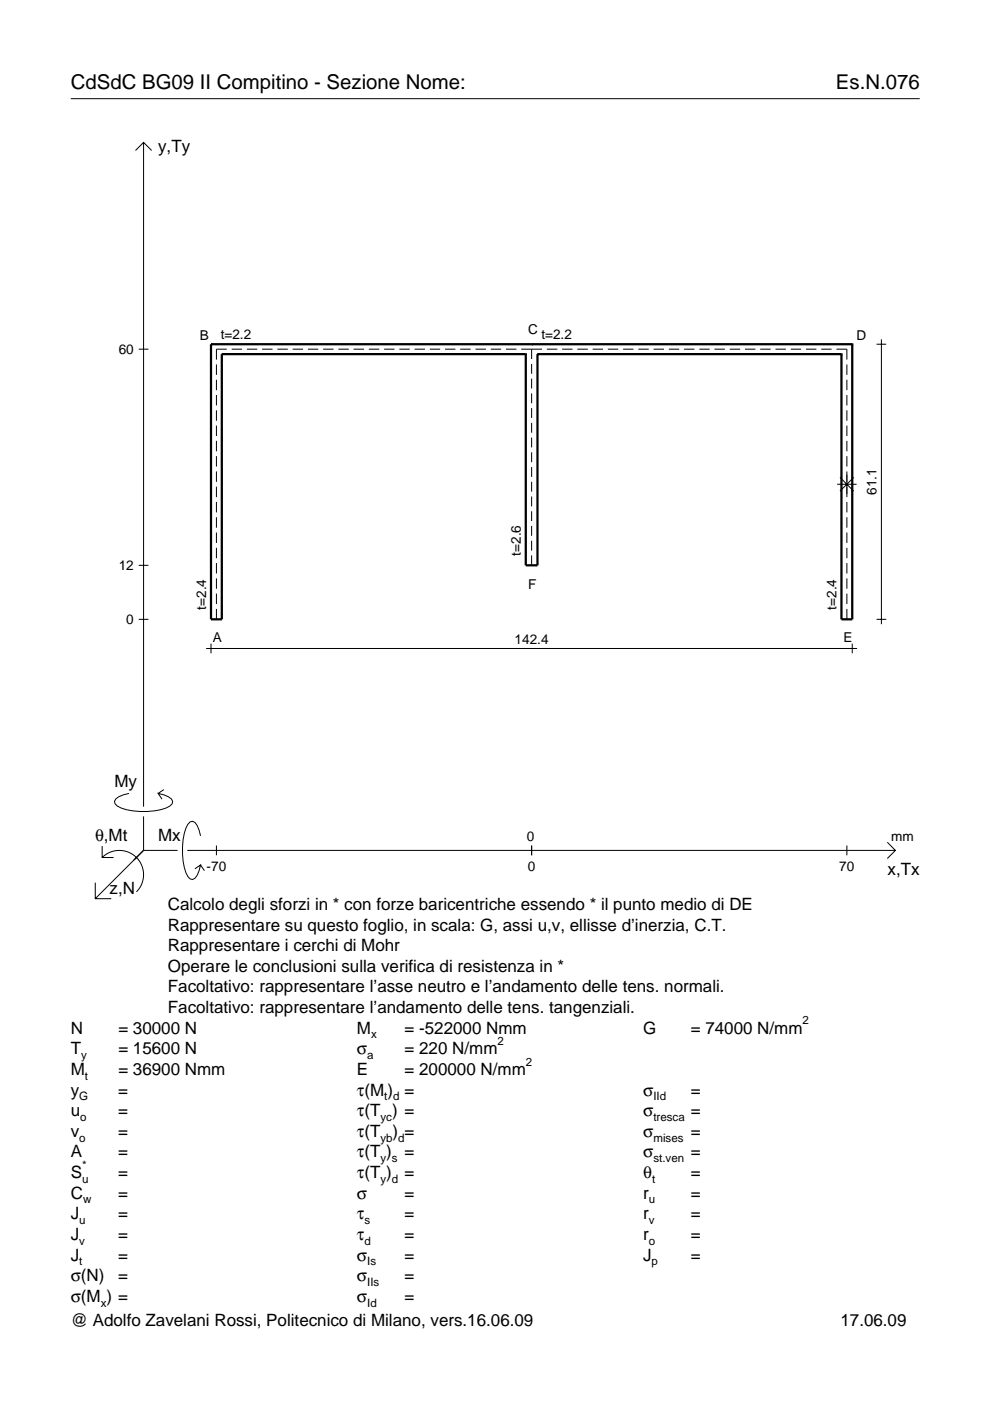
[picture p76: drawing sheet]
<svg xmlns="http://www.w3.org/2000/svg" width="210mm" height="297mm" viewBox="0 0 210 297" stroke-linecap="round" stroke-linejoin="round" font-family="sans-serif">
<defs><g id="words">
<g font-size="4.3">
<text x="15" y="18.9">CdSdC BG09 II Compitino - Sezione Nome:</text>
<text x="177.2" y="18.9">Es.N.076</text>
</g>
<g font-size="3.6">
<text x="33.5" y="32.3">y,Ty</text>
<text x="24.3" y="166.9">My</text>
<text x="20.1" y="178.2">θ,Mt</text>
<text x="33.5" y="178.2">Mx</text>
<text x="188.2" y="185.5">x,Tx</text>
<text x="23.2" y="189.6">z,N</text>
<text x="35.6" y="192.9">Calcolo degli sforzi in * con forze baricentriche essendo * il punto medio di DE</text>
<text x="35.6" y="197.3">Rappresentare su questo foglio, in scala: G, assi u,v, ellisse d’inerzia, C.T.</text>
<text x="35.6" y="201.7">Rappresentare i cerchi di Mohr</text>
<text x="35.6" y="206">Operare le conclusioni sulla verifica di resistenza in *</text>
<text x="35.6" y="210.4">Facoltativo: rappresentare l’asse neutro e l’andamento delle tens. normali.</text>
<text x="35.6" y="214.8">Facoltativo: rappresentare l’andamento delle tens. tangenziali.</text>
<text x="15" y="219.2">N</text>
<text x="25.1" y="219.2">= 30000 N</text>
<text x="75.7" y="219.2">M</text>
<text x="85.8" y="219.2">= -522000 Nmm</text>
<text x="136.4" y="219.2">G</text>
<text x="146.5" y="219.2">= 74000 N/mm</text>
<text x="15" y="223.5">T</text>
<text x="15" y="227.9">M</text>
<text x="25.1" y="223.5">= 15600 N</text>
<text x="25.1" y="227.9">= 36900 Nmm</text>
<text x="75.7" y="223.5">σ</text>
<text x="75.7" y="227.9">E</text>
<text x="85.8" y="223.5">= 220 N/mm</text>
<text x="85.8" y="227.9">= 200000 N/mm</text>
<text x="15" y="232.3">y</text>
<text x="25.1" y="232.3">=</text>
<text x="75.7" y="232.3">τ(M ) =</text>
<text x="136.4" y="232.3">σ</text>
<text x="146.5" y="232.3">=</text>
<text x="15" y="236.7">u</text>
<text x="25.1" y="236.7">=</text>
<text x="75.7" y="236.7">τ(T ) =</text>
<text x="136.4" y="236.7">σ</text>
<text x="146.5" y="236.7">=</text>
<text x="15" y="241">v</text>
<text x="15" y="245.4">A</text>
<text x="25.1" y="241">=</text>
<text x="25.1" y="245.4">=</text>
<text x="75.7" y="245.4">τ(T )</text>
<text x="75.7" y="241">τ(T</text>
<text x="83.3" y="241">) =</text>
<text x="85.8" y="245.4">=</text>
<text x="136.4" y="241">σ</text>
<text x="136.4" y="245.4">σ</text>
<text x="146.5" y="241">=</text>
<text x="146.5" y="245.4">=</text>
<text x="15" y="249.8">S</text>
<text x="25.1" y="249.8">=</text>
<text x="75.7" y="249.8">τ(T )</text>
<text x="85.8" y="249.8">=</text>
<text x="136.4" y="249.8">θ</text>
<text x="146.5" y="249.8">=</text>
<text x="15" y="254.2">C</text>
<text x="25.1" y="254.2">=</text>
<text x="75.7" y="254.2">σ</text>
<text x="85.8" y="254.2">=</text>
<text x="136.4" y="254.2">r</text>
<text x="146.5" y="254.2">=</text>
<text x="15" y="258.5">J</text>
<text x="15" y="262.9">J</text>
<text x="25.1" y="258.5">=</text>
<text x="25.1" y="262.9">=</text>
<text x="75.7" y="258.5">τ</text>
<text x="75.7" y="262.9">τ</text>
<text x="85.8" y="258.5">=</text>
<text x="85.8" y="262.9">=</text>
<text x="136.4" y="258.5">r</text>
<text x="136.4" y="262.9">r</text>
<text x="146.5" y="258.5">=</text>
<text x="146.5" y="262.9">=</text>
<text x="15" y="267.3">J</text>
<text x="25.1" y="267.3">=</text>
<text x="75.7" y="267.3">σ</text>
<text x="85.8" y="267.3">=</text>
<text x="136.4" y="267.3">J</text>
<text x="146.5" y="267.3">=</text>
<text x="15" y="271.7">σ(N)</text>
<text x="25.1" y="271.7">=</text>
<text x="75.7" y="271.7">σ</text>
<text x="85.8" y="271.7">=</text>
<text x="15" y="276">σ(M ) =</text>
<text x="15" y="281.2">@ Adolfo Zavelani Rossi, Politecnico di Milano, vers.16.06.09</text>
<text x="75.7" y="276">σ</text>
<text x="85.8" y="276">=</text>
<text x="178.2" y="281.2">17.06.09</text>
</g>
<g font-size="2.9">
<text x="46.8" y="72">t=2.2</text>
<text x="112" y="70.9">C</text>
<text x="114.8" y="72">t=2.2</text>
<text x="25.2" y="75">60</text>
<text x="42.3" y="72.1">B</text>
<text x="181.6" y="72.1">D</text>
<text x="185.8" y="105" transform="rotate(-90 185.8 105)">61.1</text>
<text x="110.4" y="117.8" transform="rotate(-90 110.4 117.8)">t=2.6</text>
<text x="25.2" y="120.9">12</text>
<text x="112" y="124.8">F</text>
<text x="43.7" y="129.3" transform="rotate(-90 43.7 129.3)">t=2.4</text>
<text x="177.4" y="129.3" transform="rotate(-90 177.4 129.3)">t=2.4</text>
<text x="26.8" y="132.3">0</text>
<text x="45.1" y="136.2">A</text>
<text x="109.1" y="136.5">142.4</text>
<text x="178.8" y="136.2">E</text>
<text x="111.7" y="178.2">0</text>
<text x="189" y="178.2">mm</text>
<text x="43.8" y="184.7">-70</text>
<text x="111.9" y="184.7">0</text>
<text x="178" y="184.7">70</text>
</g>
<g font-size="2.4">
<text x="78.7" y="220.2">x</text>
<text x="105.5" y="221.5">2</text>
<text x="170.2" y="217.2">2</text>
<text x="17.2" y="224.5">y</text>
<text x="77.9" y="224.5">a</text>
<text x="111.5" y="225.9">2</text>
<text x="16.8" y="233.3">G</text>
<text x="18" y="228.9">t</text>
<text x="81.5" y="233.3">t d</text>
<text x="138.5" y="233.3">IId</text>
<text x="17" y="237.7">o</text>
<text x="80.7" y="237.7">yc</text>
<text x="138.5" y="237.7">tresca</text>
<text x="16.8" y="242">o</text>
<text x="80.7" y="242">yb d</text>
<text x="138.5" y="242">mises</text>
<text x="17.4" y="250.8">u</text>
<text x="17.4" y="247.8">*</text>
<text x="80.7" y="246.4">y s</text>
<text x="80.7" y="250.8">y d</text>
<text x="138.2" y="250.8">t</text>
<text x="138.5" y="246.4">st.ven</text>
<text x="17.6" y="255.2">w</text>
<text x="137.6" y="255.2">u</text>
<text x="16.8" y="259.5">u</text>
<text x="16.8" y="263.9">v</text>
<text x="77.3" y="259.5">s</text>
<text x="77.3" y="263.9">d</text>
<text x="137.6" y="259.5">v</text>
<text x="137.6" y="263.9">o</text>
<text x="16.8" y="268.3">t</text>
<text x="77.9" y="268.3">Is</text>
<text x="138.2" y="268.3">p</text>
<text x="77.9" y="272.7">IIs</text>
<text x="21.4" y="277">x</text>
<text x="77.9" y="277">Id</text>
</g>
</g></defs>
<g fill="none" stroke="#000" stroke-width=".21">
<path d="M15 20.9h180M28.7 31.9l1.7-1.7 1.8 1.7M30.4 30.2v140.8M29.4 74h2.1M45.9 77.3v2.2M48.1 74h-2.2v2.2M49.1 74h2.2M52.3 74h2.2M55.6 74h2.2M58.8 74h2.2M62 74h2.2M65.3 74h2.2"/>
<path d="M68.5 74h2.2M71.7 74h2.2M75 74h2.2M78.2 74h2.2M81.4 74h2.2M84.7 74h2.2M87.9 74h2.2M91.1 74h2.2M94.4 74h2.2M97.6 74h2.2M100.8 74h2.2M104.1 74h2.2"/>
<path d="M107.3 74h2.2M110.5 74h4.4M112.7 74v2.1M112.7 77.2v2.1M115.9 74h2.3M119.2 74h2.2M122.4 74h2.2M125.6 74h2.2M128.9 74h2.2M132.1 74h2.2M135.3 74h2.2M138.6 74h2.2"/>
<path d="M141.8 74h2.2M145 74h2.2M148.3 74h2.2M151.5 74h2.2M154.7 74h2.2M158 74h2.2M161.2 74h2.2M164.4 74h2.2M167.7 74h2.2M170.9 74h2.2M174.1 74h2.2M177.3 74h2.3v2.2"/>
<path d="M179.6 77.3v2.2M185.8 73h2.1M186.9 72v60.3M45.9 80.5v2.2M45.9 83.8v2.2M45.9 87v2.2M45.9 90.2v2.2M45.9 93.5v2.2M45.9 96.7v2.2M45.9 100v2.2M112.7 80.3v2.1M112.7 83.4v2.1"/>
<path d="M112.7 86.5v2.1M112.7 89.7v2M112.7 92.8v2.1M112.7 95.9v2.1M112.7 99v2.1M179.6 80.5v2.2M179.6 83.8v2.2M179.6 87v2.2M179.6 90.2v2.2M179.6 93.5v2.2M179.6 96.7v2.2M179.6 100v5.4"/>
<path d="M29.4 119.9h2.1M45.9 103.2v2.2M45.9 106.4v2.2M45.9 109.7v2.2M45.9 112.9v2.2M45.9 116.1v2.3M45.9 119.4v2.2M112.7 102.1v2.1M112.7 105.3v2.1M112.7 108.4v2.1M112.7 111.5v2.1M112.7 114.6v2.1"/>
<path d="M112.7 117.8v2.1M177.5 102.7h4.1M178.1 101.2l2.9 2.9M179.6 106.4v2.2M179.6 109.7v2.2M179.6 112.9v2.2M179.6 116.1v2.3M179.6 119.4v2.2M181 101.2l-2.9 2.9M29.4 131.3h2.1M43.7 137.5h138M44.7 136.5v2"/>
<path d="M45.9 122.6v2.2M45.9 125.9v2.2M45.9 129.1v2.2M179.6 122.6v2.2M179.6 125.9v2.2M179.6 129.1v2.2M180.7 136.5v2M185.8 131.3h2.1M21.7 179.4v2.4h2.4M27.3 168.2a3.6 3.6 0 0 0-3 1.7l.1 .5a5.6 5.6 0 0 0 3.8 1.5 13.4 13.4 0 0 0 7.8-1l.5-.5 .1-.5a3.6 3.6 0 0 0-3.1-1.7l.8 1.2M30.4 173.1v7.2M34.7 167.4l-1.2 .8"/>
<path d="M42.5 177.2a3.6 3.6 0 0 0-1.7-3.1l-.5 .2a5.7 5.7 0 0 0-1.5 3.7 13.3 13.3 0 0 0 1 7.9l.5 .5 .5 .1a3.6 3.6 0 0 0 1.7-3.1l-1.2 .8M45.9 179.3v2M112.7 179.3v2M179.6 179.3v2M188.1 178.6l1.7 1.7-1.7 1.7M20.2 187.2v3.3h3.4M21.7 181.8a5.1 5.1 0 0 1 7.2 0 5.1 5.1 0 0 1 0 7.3M30.4 180.3l-10.2 10.2M30.4 180.3h7.2M39.7 180.3h150.1M42.5 183.4l.8 1.2"/>
</g>
<g fill="none" stroke="#000" stroke-width=".48">
<path d="M44.7 73h.1M44.7 73v58.3h2.3v-56.2M44.7 73h136M47 75.1h.1M47 75.1h64.5M111.5 75.1h.1M111.5 75.1v44.8h2.5v-44.8M112.7 73h.1M114 75.1h.1M114 75.1h64.4M178.4 75.1h.1M180.7 73h.1"/>
<path d="M180.7 73v58.3h-2.3v-56.2"/>
</g>
<use href="#words"/>
</svg>
